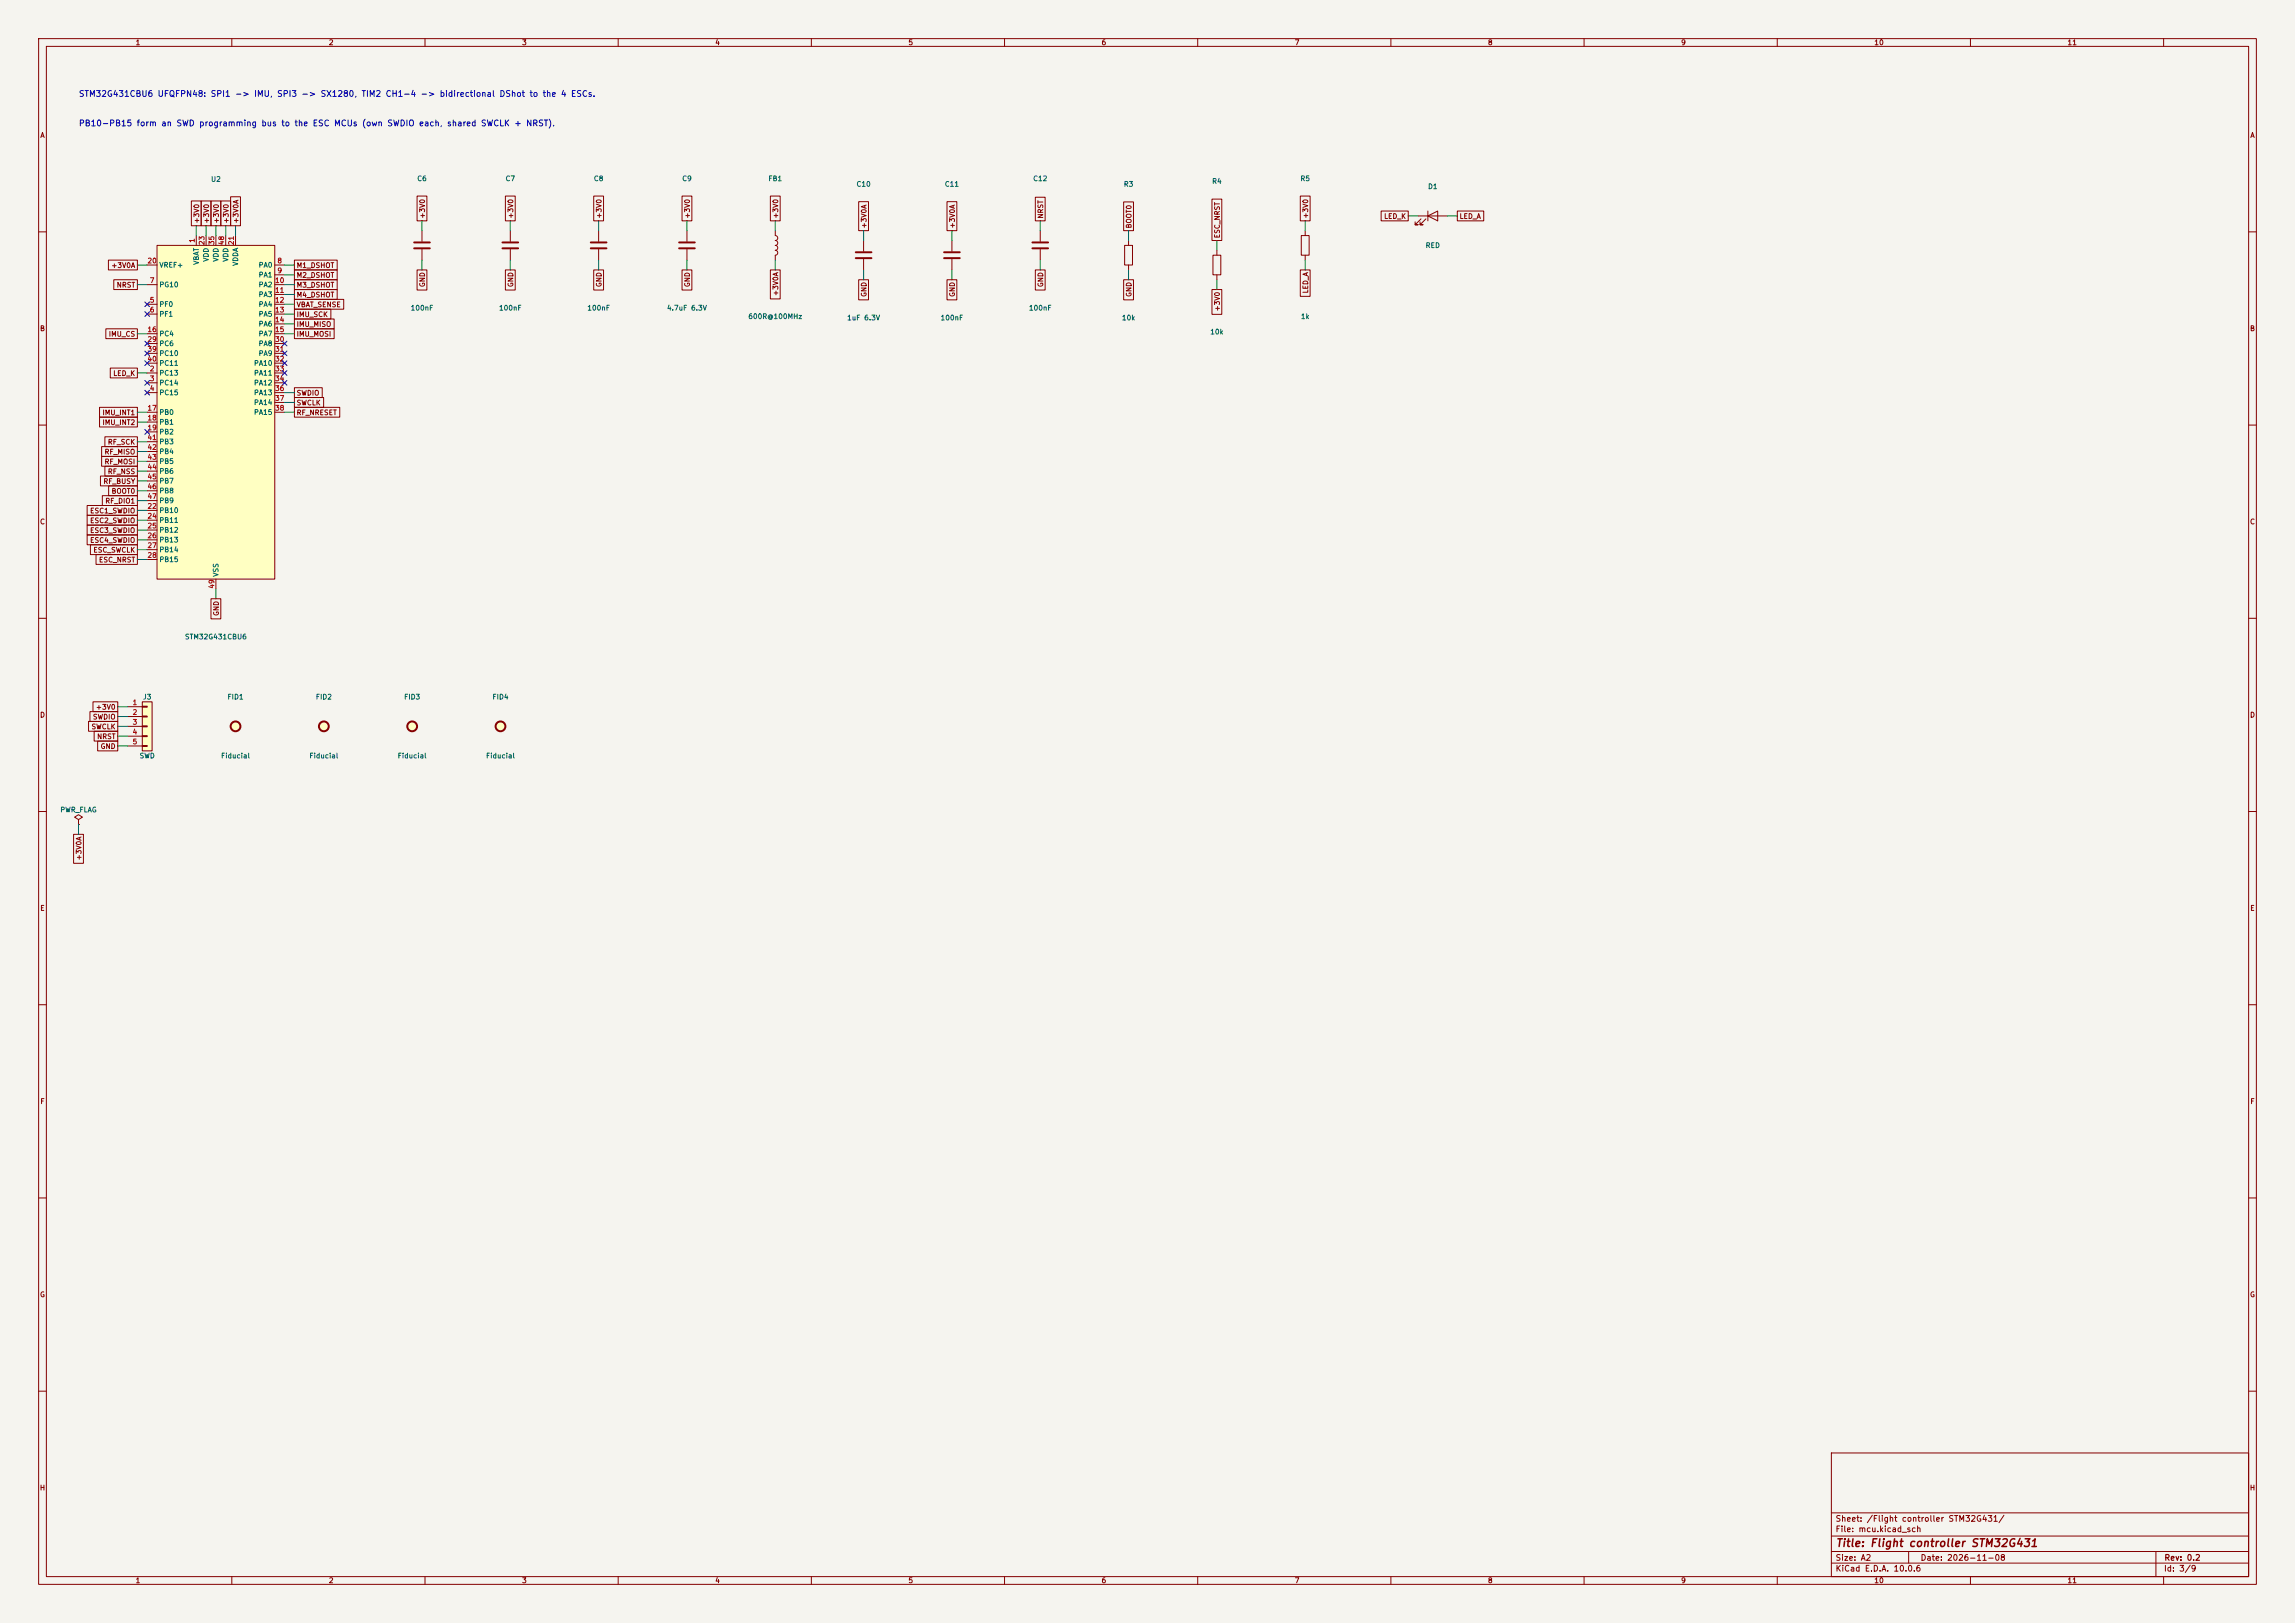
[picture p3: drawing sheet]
<svg xmlns="http://www.w3.org/2000/svg" width="594mm" height="420mm" viewBox="0 0 594 420" stroke-linecap="round" stroke-linejoin="round" font-family="sans-serif">
<defs><g id="words">
<text font-size="2" fill="#840000" x="475" y="400.8">Title: Flight controller STM32G431</text>
<g font-size="1.5" fill="#0000c2">
<text x="20.3" y="25.4">STM32G431CBU6 UFQFPN48: SPI1 -&gt; IMU, SPI3 -&gt; SX1280, TIM2 CH1-4 -&gt; bidirectional DShot to the 4 ESCs.</text>
<text x="20.3" y="33">PB10-PB15 form an SWD programming bus to the ESC MCUs (own SWDIO each, shared SWCLK + NRST).</text>
</g>
<g font-size="1.5" fill="#840000">
<text x="475" y="394.1">Sheet: /Flight controller STM32G431/</text>
<text x="475" y="396.8">File: mcu.kicad_sch</text>
<text x="475" y="407">KiCad E.D.A. 10.0.6</text>
<text x="475" y="404.2">Size: A2</text>
<text x="497" y="404.2">Date: 2026-11-08</text>
<text x="560" y="407">Id: 3/9</text>
<text x="560.1" y="404.2">Rev: 0.2</text>
</g>
<g font-size="1.3" fill="#840000">
<text x="35" y="12">1</text>
<text x="85" y="12">2</text>
<text x="135" y="12">3</text>
<text x="185" y="12">4</text>
<text x="235" y="12">5</text>
<text x="285" y="12">6</text>
<text x="335" y="12">7</text>
<text x="385" y="12">8</text>
<text x="435" y="12">9</text>
<text x="485" y="12">10</text>
<text x="535" y="12">11</text>
<text x="10.3" y="36">A</text>
<text x="582.3" y="36">A</text>
<text x="51.9" y="58" transform="rotate(-90 51.9 58)">+3V0</text>
<text x="54.4" y="58" transform="rotate(-90 54.4 58)">+3V0</text>
<text x="56.9" y="58" transform="rotate(-90 56.9 58)">+3V0</text>
<text x="59.5" y="58" transform="rotate(-90 59.5 58)">+3V0</text>
<text x="62" y="58" transform="rotate(-90 62 58)">+3V0A</text>
<text x="110.3" y="56.7" transform="rotate(-90 110.3 56.7)">+3V0</text>
<text x="133.1" y="56.7" transform="rotate(-90 133.1 56.7)">+3V0</text>
<text x="156" y="56.7" transform="rotate(-90 156 56.7)">+3V0</text>
<text x="178.9" y="56.7" transform="rotate(-90 178.9 56.7)">+3V0</text>
<text x="201.7" y="56.7" transform="rotate(-90 201.7 56.7)">+3V0</text>
<text x="224.6" y="59.2" transform="rotate(-90 224.6 59.2)">+3V0A</text>
<text x="247.4" y="59.2" transform="rotate(-90 247.4 59.2)">+3V0A</text>
<text x="270.3" y="56.7" transform="rotate(-90 270.3 56.7)">NRST</text>
<text x="293.2" y="59.2" transform="rotate(-90 293.2 59.2)">BOOT0</text>
<text x="338.9" y="56.7" transform="rotate(-90 338.9 56.7)">+3V0</text>
<text x="358.1" y="56.9">LED_K</text>
<text x="377.6" y="56.9">LED_A</text>
<text x="316" y="61.8" transform="rotate(-90 316 61.8)">ESC_NRST</text>
<text x="28.7" y="69.6">+3V0A</text>
<text x="76.6" y="69.6">M1_DSHOT</text>
<text x="30.1" y="74.7">NRST</text>
<text x="76.6" y="72.2">M2_DSHOT</text>
<text x="76.6" y="74.7">M3_DSHOT</text>
<text x="76.6" y="77.3">M4_DSHOT</text>
<text x="110.3" y="74.4" transform="rotate(-90 110.3 74.4)">GND</text>
<text x="133.1" y="74.4" transform="rotate(-90 133.1 74.4)">GND</text>
<text x="156" y="74.4" transform="rotate(-90 156 74.4)">GND</text>
<text x="178.9" y="74.4" transform="rotate(-90 178.9 74.4)">GND</text>
<text x="201.7" y="76.7" transform="rotate(-90 201.7 76.7)">+3V0A</text>
<text x="224.6" y="77" transform="rotate(-90 224.6 77)">GND</text>
<text x="247.4" y="77" transform="rotate(-90 247.4 77)">GND</text>
<text x="270.3" y="74.4" transform="rotate(-90 270.3 74.4)">GND</text>
<text x="293.2" y="77" transform="rotate(-90 293.2 77)">GND</text>
<text x="338.9" y="76.1" transform="rotate(-90 338.9 76.1)">LED_A</text>
<text x="76.6" y="79.8">VBAT_SENSE</text>
<text x="76.6" y="82.3">IMU_SCK</text>
<text x="316" y="80.7" transform="rotate(-90 316 80.7)">+3V0</text>
<text x="10.2" y="86">B</text>
<text x="28" y="87.4">IMU_CS</text>
<text x="76.6" y="84.9">IMU_MISO</text>
<text x="76.6" y="87.4">IMU_MOSI</text>
<text x="582.2" y="86">B</text>
<text x="29.2" y="97.6">LED_K</text>
<text x="26.4" y="107.7">IMU_INT1</text>
<text x="76.6" y="102.7">SWDIO</text>
<text x="76.6" y="105.2">SWCLK</text>
<text x="76.6" y="107.7">RF_NRESET</text>
<text x="26.4" y="110.3">IMU_INT2</text>
<text x="26.9" y="117.9">RF_MISO</text>
<text x="27.8" y="115.4">RF_SCK</text>
<text x="26.6" y="125.5">RF_BUSY</text>
<text x="26.9" y="120.4">RF_MOSI</text>
<text x="27.8" y="123">RF_NSS</text>
<text x="27.1" y="130.6">RF_DIO1</text>
<text x="28.7" y="128.1">BOOT0</text>
<text x="10.2" y="136">C</text>
<text x="23.2" y="133.1">ESC1_SWDIO</text>
<text x="23.2" y="135.7">ESC2_SWDIO</text>
<text x="582.2" y="136">C</text>
<text x="23.2" y="138.2">ESC3_SWDIO</text>
<text x="23.2" y="140.8">ESC4_SWDIO</text>
<text x="24" y="143.3">ESC_SWCLK</text>
<text x="25.5" y="145.8">ESC_NRST</text>
<text x="56.9" y="159.5" transform="rotate(-90 56.9 159.5)">GND</text>
<text x="10.2" y="186">D</text>
<text x="24.7" y="183.9">+3V0</text>
<text x="582.2" y="186">D</text>
<text x="23.5" y="189">SWCLK</text>
<text x="23.9" y="186.5">SWDIO</text>
<text x="25" y="191.6">NRST</text>
<text x="25.9" y="194.1">GND</text>
<text x="21.4" y="222.8" transform="rotate(-90 21.4 222.8)">+3V0A</text>
<text x="10.3" y="236">E</text>
<text x="582.3" y="236">E</text>
<text x="10.3" y="286">F</text>
<text x="582.3" y="286">F</text>
<text x="10.2" y="336">G</text>
<text x="582.2" y="336">G</text>
<text x="10.2" y="386">H</text>
<text x="582.2" y="386">H</text>
<text x="35" y="410">1</text>
<text x="85" y="410">2</text>
<text x="135" y="410">3</text>
<text x="185" y="410">4</text>
<text x="235" y="410">5</text>
<text x="285" y="410">6</text>
<text x="335" y="410">7</text>
<text x="385" y="410">8</text>
<text x="435" y="410">9</text>
<text x="485" y="410">10</text>
<text x="535" y="410">11</text>
</g>
<g font-size="1.3" fill="#006464">
<text x="54.5" y="47.3">U2</text>
<text x="107.9" y="47.2">C6</text>
<text x="130.7" y="47.2">C7</text>
<text x="153.6" y="47.2">C8</text>
<text x="176.4" y="47.2">C9</text>
<text x="198.7" y="47.2">FB1</text>
<text x="267.3" y="47.2">C12</text>
<text x="313.6" y="47.9">R4</text>
<text x="336.5" y="47.2">R5</text>
<text x="221.5" y="48.6">C10</text>
<text x="244.4" y="48.6">C11</text>
<text x="290.7" y="48.6">R3</text>
<text x="369.5" y="49.2">D1</text>
<text x="368.9" y="64.5">RED</text>
<text x="41.1" y="69.5">VREF+</text>
<text x="51.8" y="68.7" transform="rotate(-90 51.8 68.7)">VBAT</text>
<text x="54.3" y="67.9" transform="rotate(-90 54.3 67.9)">VDD</text>
<text x="56.8" y="67.9" transform="rotate(-90 56.8 67.9)">VDD</text>
<text x="59.4" y="67.9" transform="rotate(-90 59.4 67.9)">VDD</text>
<text x="61.9" y="69" transform="rotate(-90 61.9 69)">VDDA</text>
<text x="66.8" y="69.5">PA0</text>
<text x="41.1" y="74.6">PG10</text>
<text x="66.8" y="72.1">PA1</text>
<text x="66.8" y="74.6">PA2</text>
<text x="66.8" y="77.2">PA3</text>
<text x="41.1" y="79.7">PF0</text>
<text x="41.1" y="82.2">PF1</text>
<text x="66.8" y="79.7">PA4</text>
<text x="66.8" y="82.2">PA5</text>
<text x="106.2" y="80.7">100nF</text>
<text x="129" y="80.7">100nF</text>
<text x="151.9" y="80.7">100nF</text>
<text x="172.5" y="80.7">4.7uF 6.3V</text>
<text x="193.5" y="82.9">600R@100MHz</text>
<text x="219.1" y="83.2">1uF 6.3V</text>
<text x="243.3" y="83.2">100nF</text>
<text x="266.2" y="80.7">100nF</text>
<text x="290.2" y="83.2">10k</text>
<text x="336.6" y="82.9">1k</text>
<text x="41.1" y="87.3">PC4</text>
<text x="41.1" y="89.9">PC6</text>
<text x="66.8" y="84.8">PA6</text>
<text x="66.8" y="87.3">PA7</text>
<text x="66.8" y="89.9">PA8</text>
<text x="313.1" y="86.8">10k</text>
<text x="41.1" y="92.4">PC10</text>
<text x="41.1" y="94.9">PC11</text>
<text x="65.6" y="94.9">PA10</text>
<text x="66.8" y="92.4">PA9</text>
<text x="41.1" y="97.5">PC13</text>
<text x="41.1" y="100">PC14</text>
<text x="65.6" y="97.5">PA11</text>
<text x="65.6" y="100">PA12</text>
<text x="41.1" y="102.6">PC15</text>
<text x="41.1" y="107.6">PB0</text>
<text x="65.6" y="102.6">PA13</text>
<text x="65.6" y="105.1">PA14</text>
<text x="65.6" y="107.6">PA15</text>
<text x="41.1" y="110.2">PB1</text>
<text x="41.1" y="112.7">PB2</text>
<text x="41.1" y="115.3">PB3</text>
<text x="41.1" y="117.8">PB4</text>
<text x="41.1" y="120.3">PB5</text>
<text x="41.1" y="122.9">PB6</text>
<text x="41.1" y="125.4">PB7</text>
<text x="41.1" y="128">PB8</text>
<text x="41.1" y="130.5">PB9</text>
<text x="41.1" y="133">PB10</text>
<text x="41.1" y="135.6">PB11</text>
<text x="41.1" y="138.1">PB12</text>
<text x="41.1" y="140.7">PB13</text>
<text x="41.1" y="143.2">PB14</text>
<text x="41.1" y="145.7">PB15</text>
<text x="56.8" y="149.4" transform="rotate(-90 56.8 149.4)">VSS</text>
<text x="47.7" y="165.7">STM32G431CBU6</text>
<text x="36.9" y="181.3">J3</text>
<text x="58.7" y="181.3">FID1</text>
<text x="81.6" y="181.3">FID2</text>
<text x="104.5" y="181.3">FID3</text>
<text x="127.3" y="181.3">FID4</text>
<text x="36" y="196.5">SWD</text>
<text x="57.1" y="196.5">Fiducial</text>
<text x="79.9" y="196.5">Fiducial</text>
<text x="102.8" y="196.5">Fiducial</text>
<text x="125.7" y="196.5">Fiducial</text>
<text x="15.5" y="210.5">PWR_FLAG</text>
</g>
<g font-size="1.3" fill="#a90000">
<text x="50.7" y="63" transform="rotate(-90 50.7 63)">1</text>
<text x="53.2" y="63.6" transform="rotate(-90 53.2 63.6)">23</text>
<text x="55.7" y="63.6" transform="rotate(-90 55.7 63.6)">35</text>
<text x="58.3" y="63.6" transform="rotate(-90 58.3 63.6)">48</text>
<text x="60.8" y="63.6" transform="rotate(-90 60.8 63.6)">21</text>
<text x="38" y="68.4">20</text>
<text x="71.7" y="68.4">8</text>
<text x="71.7" y="71">9</text>
<text x="38.6" y="73.5">7</text>
<text x="71.1" y="73.5">10</text>
<text x="71.1" y="76.1">11</text>
<text x="38.6" y="78.6">5</text>
<text x="38.6" y="81.1">6</text>
<text x="71.1" y="78.6">12</text>
<text x="71.1" y="81.1">13</text>
<text x="71.1" y="83.7">14</text>
<text x="38" y="86.2">16</text>
<text x="38" y="88.8">29</text>
<text x="71.1" y="86.2">15</text>
<text x="71.1" y="88.8">30</text>
<text x="38" y="91.3">39</text>
<text x="38" y="93.8">40</text>
<text x="71.1" y="91.3">31</text>
<text x="71.1" y="93.8">32</text>
<text x="38.6" y="96.4">2</text>
<text x="38.6" y="98.9">3</text>
<text x="38.6" y="101.5">4</text>
<text x="71.1" y="96.4">33</text>
<text x="71.1" y="98.9">34</text>
<text x="71.1" y="101.5">36</text>
<text x="38" y="106.5">17</text>
<text x="71.1" y="104">37</text>
<text x="71.1" y="106.5">38</text>
<text x="38" y="109.1">18</text>
<text x="38" y="111.6">19</text>
<text x="38" y="114.2">41</text>
<text x="38" y="116.7">42</text>
<text x="38" y="119.2">43</text>
<text x="38" y="121.8">44</text>
<text x="38" y="124.3">45</text>
<text x="38" y="131.9">22</text>
<text x="38" y="126.9">46</text>
<text x="38" y="129.4">47</text>
<text x="38" y="134.5">24</text>
<text x="38" y="137">25</text>
<text x="38" y="139.6">26</text>
<text x="38" y="142.1">27</text>
<text x="38" y="144.6">28</text>
<text x="55.7" y="152.5" transform="rotate(-90 55.7 152.5)">49</text>
<text x="34.2" y="182.7">1</text>
<text x="34.2" y="185.3">2</text>
<text x="34.2" y="187.8">3</text>
<text x="34.2" y="190.4">4</text>
<text x="34.2" y="192.9">5</text>
</g>
</g></defs>
<path d="M0 0h594v420h-594z" fill="#f5f4ef" stroke="#f5f4ef" stroke-width=".26"/>
<g fill="none" stroke="#840000" stroke-width=".26">
<path d="M10 10h574v400h-574zM12 12h570v396h-570zM60 10v2M110 10v2M160 10v2M210 10v2M260 10v2M310 10v2M360 10v2M410 10v2M460 10v2M510 10v2"/>
<path d="M560 10v2M109.2 59.7v2.8M132.1 59.7v2.8M154.9 59.7v2.8M177.8 59.7v2.8M200.7 59.7v1.3l.4 .1 .2 .5-.2 .5-.4 .1 .5 .3 .1 .6-.6 .4M269.2 59.7v2.8M10 60h2M109.2 64.5v2.8M132.1 64.5v2.8M154.9 64.5v2.8M177.8 64.5v2.8"/>
<path d="M200.7 63.5l.4 .2 .2 .4-.2 .5-.4 .2 .4 .2 .2 .4-.2 .5-.4 .2v1.2M223.5 62.2v2.8M223.5 67.1v2.8M246.4 62.2v2.8M246.4 67.1v2.8M269.2 64.5v2.8M582 60h2M10 110h2M582 110h2M10 160h2M582 160h2M10 210h2"/>
<path d="M582 210h2M10 260h2M582 260h2M10 310h2M582 310h2M10 360h2M474 376h108v32h-108zM582 360h2M474 397.5h108M474 391.5h108M60 408v2M110 408v2"/>
<path d="M160 408v2M210 408v2M260 408v2M310 408v2M360 408v2M410 408v2M460 408v2M474 404.5h108M474 401.5h108M494 401.5v3M510 408v2M558 401.5v6.5"/>
<path d="M560 408v2"/>
</g>
<g fill="none" stroke="#840000" stroke-width=".51">
<path d="M107.2 62.7h4.1M107.2 64.3h4.1M130 62.7h4.1M130 64.3h4.1M152.9 62.7h4.1M152.9 64.3h4.1M175.8 62.7h4M175.8 64.3h4M221.5 65.3h4.1M221.5 66.8h4.1M244.3 65.3h4.1M244.3 66.8h4.1"/>
<path d="M267.2 62.7h4.1M267.2 64.3h4.1"/>
<circle cx="129.5" cy="188" r="1.27"/>
</g>
<circle cx="129.5" cy="188" r="1.27" fill="#ffffc2" stroke="#ffffc2" stroke-width=".26"/>
<path d="M36.8 181.6h2.6v12.7h-2.6z" fill="#ffffc2"/>
<path d="M33 182.9h3.8M33 185.4h3.8M33 188h3.8M33 190.5h3.8M33 193h3.8M36.8 181.6h2.6v12.7h-2.6zM36.8 182.8h1.3v.2h-1.3zM36.8 185.3h1.3v.2h-1.3zM36.8 187.8h1.3v.3h-1.3zM36.8 190.4h1.3v.2h-1.3zM36.8 192.9h1.3v.3h-1.3z" fill="none" stroke="#840000" stroke-width=".26"/>
<path d="M40.6 63.5h30.5v86.4h-30.5z" fill="#ffffc2"/>
<g fill="none" stroke="#840000" stroke-width=".26">
<path d="M49.5 52h2.6v6.4h-2.6zM52.1 52h2.5v6.4h-2.5zM54.6 52h2.6v6.4h-2.6zM57.1 52h2.6v6.4h-2.6zM59.7 50.9h2.5v7.5h-2.5zM107.9 50.7h2.6v6.5h-2.6zM130.8 50.7h2.6v6.5h-2.6zM153.7 50.7h2.5v6.5h-2.5zM176.5 50.7h2.6v6.5h-2.6zM199.4 50.7h2.5v6.5h-2.5zM222.2 52.2h2.6v7.5h-2.6zM245.1 52.2h2.6v7.5h-2.6z"/>
<path d="M268 51h2.5v6.2h-2.5zM290.8 52.2h2.6v7.5h-2.6zM313.7 51.5h2.5v10.7h-2.5zM336.5 50.7h2.6v6.5h-2.6zM337.8 59.7v1.3M357.5 54.6h7v2.6h-7zM367 55.9h7.6M367.8 56.6l-1.5 1.6h.7h-.7v-.8M369.1 56.6l-1.6 1.6h.8h-.8v-.8M369.6 55.9l2.5-1.3v2.6zM369.6 54.6v2.6M377.2 54.6h6.8v2.6h-6.8z"/>
<path d="M28.1 67.3h7.5v2.6h-7.5zM29.4 72.4h6.2v2.5h-6.2zM38.1 78.7h2.5M38.1 73.7h2.5M38.1 68.6h2.5M40.6 63.5h30.5v86.4h-30.5zM50.8 61v2.5M53.3 61v2.5M55.9 61v2.5M58.4 61v2.5M61 61v2.5M71.1 78.7h2.6"/>
<path d="M71.1 73.7h2.6M71.1 68.6h2.6M71.1 71.1h2.6M71.1 76.2h2.6M76.2 67.3h11.1v2.6h-11.1zM76.2 69.8h11.1v2.6h-11.1zM76.2 72.4h11.1v2.5h-11.1zM76.2 74.9h11.1v2.6h-11.1zM76.2 77.5h12.8v2.5h-12.8zM107.9 69.9h2.6v5.2h-2.6zM130.8 69.9h2.6v5.2h-2.6zM153.7 69.9h2.5v5.2h-2.5z"/>
<path d="M176.5 69.9h2.6v5.2h-2.6zM199.4 69.9h2.5v7.5h-2.5zM222.2 72.4h2.6v5.2h-2.6zM245.1 72.4h2.6v5.2h-2.6zM268 69.9h2.5v5.2h-2.5zM290.8 72.4h2.6v5.2h-2.6zM291.1 63.5h2v5.1h-2zM292.1 62.2v1.3M292.1 68.6v1.3M313.7 74.9h2.5v6.4h-2.5zM313.9 66h2.1v5.1h-2.1zM315 64.8v1.2"/>
<path d="M315 71.1v1.3M336.5 69.9h2.6v6.8h-2.6zM336.8 61h2v5h-2zM337.8 66v1.3M27.4 85.1h8.2v2.5h-8.2zM28.5 95.2h7.1v2.6h-7.1zM38.1 96.5h2.5M38.1 99.1h2.5M38.1 81.3h2.5M38.1 86.4h2.5M38.1 88.9h2.5M38.1 91.4h2.5"/>
<path d="M38.1 94h2.5M71.1 96.5h2.6M71.1 99.1h2.6M71.1 81.3h2.6M71.1 83.8h2.6M71.1 86.4h2.6M71.1 88.9h2.6M71.1 91.4h2.6M71.1 94h2.6M76.2 80h9.4v2.6h-9.4zM76.2 82.5h10.3v2.6h-10.3zM76.2 85.1h10.3v2.5h-10.3z"/>
<path d="M25.8 105.4h9.8v2.6h-9.8zM25.8 107.9h9.8v2.6h-9.8zM26.3 115.6h9.3v2.5h-9.3zM26.3 118.1h9.3v2.6h-9.3zM27.2 113h8.4v2.6h-8.4zM38.1 101.6h2.5M38.1 106.7h2.5M38.1 109.2h2.5M38.1 111.8h2.5M38.1 114.3h2.5M38.1 116.8h2.5M38.1 119.4h2.5"/>
<path d="M71.1 101.6h2.6M71.1 106.7h2.6M71.1 104.1h2.6M76.2 100.3h7.2v2.6h-7.2zM76.2 102.9h7.6v2.5h-7.6zM76.2 105.4h11.7v2.6h-11.7zM22.6 130.8h13v2.6h-13zM22.6 133.3h13v2.6h-13zM22.6 135.9h13v2.5h-13zM22.6 138.4h13v2.6h-13zM26 123.2h9.6v2.5h-9.6zM26.5 128.3h9.1v2.5h-9.1z"/>
<path d="M27.2 120.6h8.4v2.6h-8.4zM28.1 125.7h7.5v2.6h-7.5zM38.1 132.1h2.5M38.1 134.6h2.5M38.1 137.2h2.5M38.1 139.7h2.5M38.1 121.9h2.5M38.1 124.5h2.5M38.1 127h2.5M38.1 129.5h2.5M23.4 141h12.2v2.5h-12.2zM24.9 143.5h10.7v2.6h-10.7z"/>
<path d="M38.1 142.2h2.5M38.1 144.8h2.5M54.6 154.9h2.6v5.2h-2.6zM55.9 149.9v2.5M22.9 186.7h7.6v2.5h-7.6zM23.3 184.1h7.2v2.6h-7.2zM24.1 181.6h6.4v2.6h-6.4zM24.4 189.2h6.1v2.6h-6.1zM25.3 191.8h5.2v2.5h-5.2zM19 215.9h2.6v7.5h-2.6zM20.3 212.1l1-.6-1-.7-1 .7 1 .6v1.3M20.3 213.4h.1"/>
</g>
<g fill="#ffffc2" stroke="#ffffc2" stroke-width=".26">
<circle cx="106.7" cy="188" r="1.27"/>
<circle cx="83.8" cy="188" r="1.27"/>
<circle cx="61" cy="188" r="1.27"/>
</g>
<g fill="none" stroke="#840000" stroke-width=".51">
<circle cx="61" cy="188" r="1.27"/>
<circle cx="83.8" cy="188" r="1.27"/>
<circle cx="106.7" cy="188" r="1.27"/>
</g>
<g fill="none" stroke="#009600" stroke-width=".26">
<path d="M50.8 58.4v2.6M53.3 58.4v2.6M55.9 58.4v2.6M58.4 58.4v2.6M61 58.4v2.6M109.2 57.2v2.5M132.1 57.2v2.5M154.9 57.2v2.5M177.8 57.2v2.5M200.7 57.2v2.5M223.5 59.7v2.5M246.4 59.7v2.5"/>
<path d="M269.2 57.2v2.5M292.1 59.7v2.5M337.8 57.2v2.5M364.5 55.9h2.5M374.6 55.9h2.6M35.6 68.6h2.5M35.6 73.7h2.5M73.7 71.1h2.5M73.7 68.6h2.5M73.7 73.7h2.5M73.7 78.7h2.5M73.7 76.2h2.5"/>
<path d="M109.2 67.3v2.6M132.1 67.3v2.6M154.9 67.3v2.6M177.8 67.3v2.6M200.7 67.3v2.6M223.5 69.9v2.5M246.4 69.9v2.5M269.2 67.3v2.6M292.1 69.9v2.5M315 62.2v2.6M315 72.4v2.5M337.8 67.3v2.6"/>
<path d="M35.6 86.4h2.5M35.6 96.5h2.5M73.7 81.3h2.5M73.7 83.8h2.5M73.7 86.4h2.5M35.6 106.7h2.5M35.6 109.2h2.5M35.6 114.3h2.5M35.6 116.8h2.5M35.6 119.4h2.5M73.7 101.6h2.5M73.7 104.1h2.5"/>
<path d="M73.7 106.7h2.5M35.6 129.5h2.5M35.6 127h2.5M35.6 124.5h2.5M35.6 132.1h2.5M35.6 121.9h2.5M35.6 134.6h2.5M35.6 137.2h2.5M35.6 139.7h2.5M35.6 142.2h2.5M35.6 144.8h2.5M55.9 152.4v2.5"/>
<path d="M30.5 190.5h2.5M30.5 193h2.5M30.5 182.9h2.5M30.5 185.4h2.5M30.5 188h2.5M20.3 213.4v2.5"/>
</g>
<g fill="none" stroke="#000084" stroke-width=".26">
<path d="M37.5 78.1l1.2 1.2M38.7 78.1l-1.2 1.2M37.5 98.5l1.2 1.2M37.5 80.7l1.2 1.2M37.5 88.3l1.2 1.2M37.5 90.8l1.2 1.2M37.5 93.4l1.2 1.2M38.7 98.5l-1.2 1.2M38.7 80.7l-1.2 1.2M38.7 88.3l-1.2 1.2M38.7 90.8l-1.2 1.2M38.7 93.4l-1.2 1.2"/>
<path d="M73.1 88.3l1.2 1.2M73.1 90.8l1.2 1.2M73.1 93.4l1.2 1.2M73.1 95.9l1.2 1.2M73.1 98.5l1.2 1.2M74.3 88.3l-1.2 1.2M74.3 90.8l-1.2 1.2M74.3 93.4l-1.2 1.2M74.3 95.9l-1.2 1.2M74.3 98.5l-1.2 1.2M37.5 101l1.2 1.2M37.5 111.2l1.2 1.2"/>
<path d="M38.7 101l-1.2 1.2M38.7 111.2l-1.2 1.2"/>
</g>
<use href="#words"/>
</svg>
